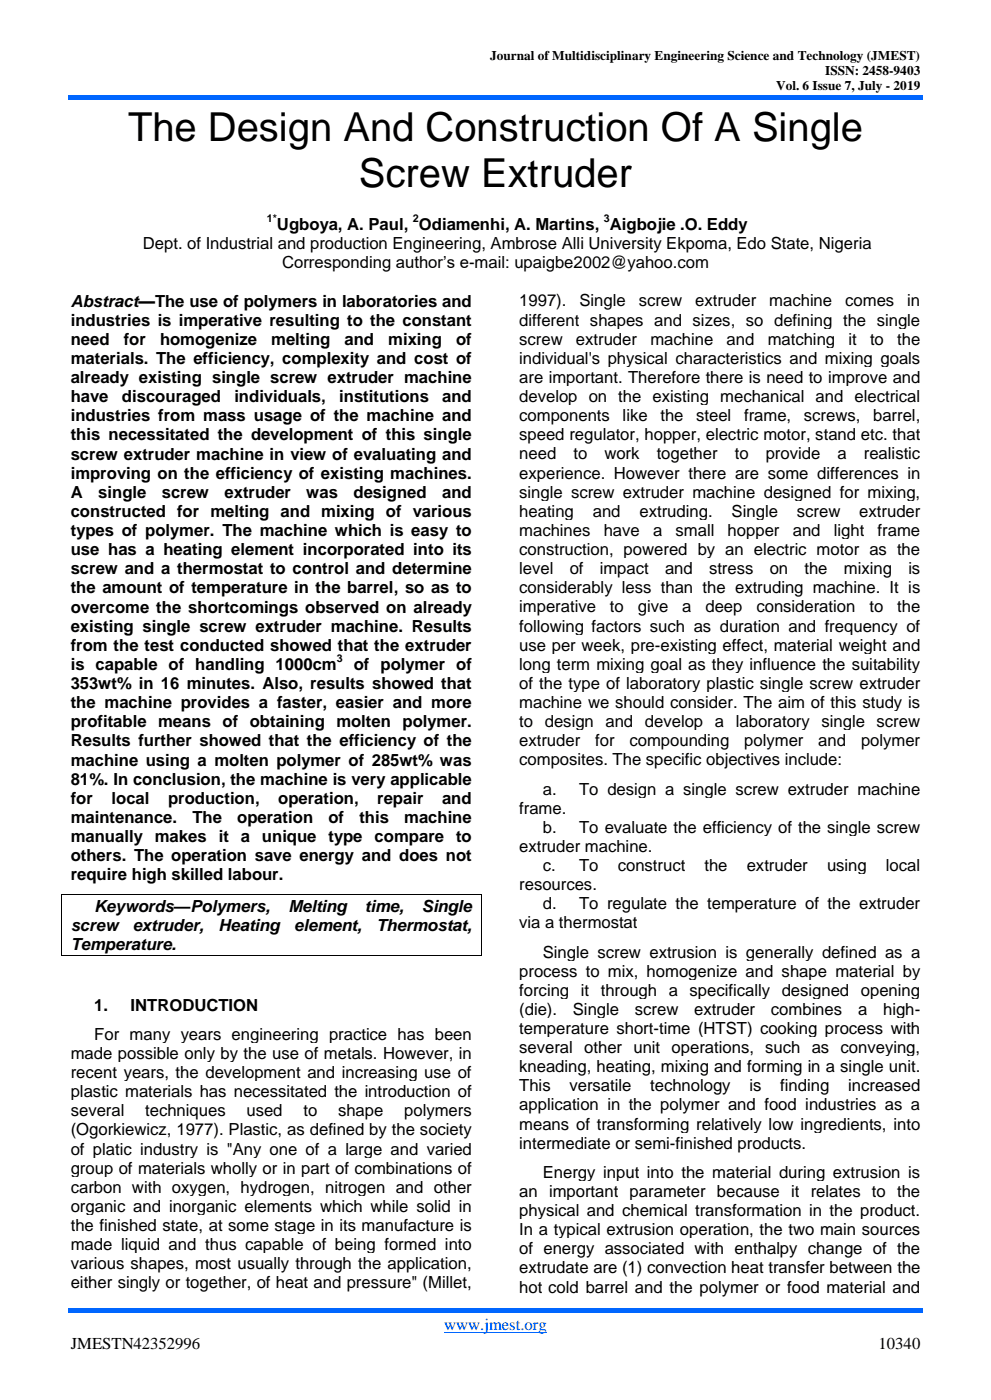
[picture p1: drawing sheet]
<svg xmlns="http://www.w3.org/2000/svg" width="210mm" height="297mm" viewBox="0 0 210 297" stroke-linecap="round" stroke-linejoin="round" font-family="sans-serif">
<defs><g id="words">
<g font-size="8.5">
<text x="27.1" y="29.9">The Design And Construction Of A Single</text>
<text x="76.1" y="39.7">Screw Extruder</text>
</g>
<g font-size="3.5">
<text x="30.3" y="52.8">Dept. of Industrial and production Engineering, Ambrose Alli University Ekpoma, Edo State, Nigeria</text>
<text x="58.7" y="48.8">Ugboya, A. Paul, Odiamenhi, A. Martins, Aigbojie .O. Eddy</text>
<text x="59.8" y="56.9">Corresponding author’s e-mail: upaigbe2002@yahoo.com</text>
<text x="15" y="65">Abstract—The use of polymers in laboratories and</text>
<text x="110" y="65">1997).</text>
<text x="122.8" y="65">Single</text>
<text x="135.4" y="65">screw</text>
<text x="147.4" y="65">extruder</text>
<text x="163" y="65">machine</text>
<text x="179.1" y="65">comes</text>
<text x="192.3" y="65">in</text>
<text x="15" y="69.1">industries is imperative resulting to the constant</text>
<text x="110" y="69.1">different shapes and sizes, so defining the single</text>
<text x="15" y="73.2">need</text>
<text x="15" y="77.2">materials. The efficiency, complexity and cost of</text>
<text x="26.2" y="73.2">for</text>
<text x="33.9" y="73.2">homogenize</text>
<text x="57.5" y="73.2">melting</text>
<text x="73" y="73.2">and</text>
<text x="82.3" y="73.2">mixing</text>
<text x="96.7" y="73.2">of</text>
<text x="110" y="73.1">screw</text>
<text x="110" y="77.2">individual's physical characteristics and mixing goals</text>
<text x="122.1" y="73.1">extruder</text>
<text x="137.9" y="73.1">machine</text>
<text x="154" y="73.1">and</text>
<text x="162.7" y="73.1">matching</text>
<text x="179.8" y="73.1">it</text>
<text x="184.4" y="73.1">to</text>
<text x="190.2" y="73.1">the</text>
<text x="15" y="81.3">already existing single screw extruder machine</text>
<text x="110" y="81.2">are important. Therefore there is need to improve and</text>
<text x="15" y="85.3">have</text>
<text x="15" y="89.4">industries from mass usage of the machine and</text>
<text x="25.8" y="85.3">discouraged</text>
<text x="49.7" y="85.3">individuals,</text>
<text x="71.9" y="85.3">institutions</text>
<text x="93.7" y="85.3">and</text>
<text x="110" y="85.3">develop on the existing mechanical and electrical</text>
<text x="110" y="89.4">components</text>
<text x="132" y="89.4">like</text>
<text x="140" y="89.4">the</text>
<text x="147.6" y="89.4">steel</text>
<text x="157.7" y="89.4">frame,</text>
<text x="170.4" y="89.4">screws,</text>
<text x="185" y="89.4">barrel,</text>
<text x="15" y="93.4">this necessitated the development of this single</text>
<text x="110" y="93.4">speed regulator, hopper, electric motor, stand etc. that</text>
<text x="15" y="97.5">screw extruder machine in view of evaluating and</text>
<text x="15" y="101.5">improving on the efficiency of existing machines.</text>
<text x="110" y="97.5">need</text>
<text x="110" y="101.5">experience. However there are some differences in</text>
<text x="121.5" y="97.5">to</text>
<text x="128.1" y="97.5">work</text>
<text x="139.2" y="97.5">together</text>
<text x="155.7" y="97.5">to</text>
<text x="162.3" y="97.5">provide</text>
<text x="177.5" y="97.5">a</text>
<text x="183.1" y="97.5">realistic</text>
<text x="15" y="105.6">A</text>
<text x="20.8" y="105.6">single</text>
<text x="34.3" y="105.6">screw</text>
<text x="47.6" y="105.6">extruder</text>
<text x="64.9" y="105.6">was</text>
<text x="74.9" y="105.6">designed</text>
<text x="93.7" y="105.6">and</text>
<text x="110" y="105.6">single screw extruder machine designed for mixing,</text>
<text x="15" y="109.7">constructed for melting and mixing of various</text>
<text x="15" y="113.7">types of polymer. The machine which is easy to</text>
<text x="110" y="109.6">heating</text>
<text x="110" y="113.7">machines</text>
<text x="125.6" y="109.6">and</text>
<text x="128" y="113.7">have</text>
<text x="135.5" y="109.6">extruding.</text>
<text x="138.4" y="113.7">a</text>
<text x="143.2" y="113.7">small</text>
<text x="154.2" y="113.7">hopper</text>
<text x="155.1" y="109.6">Single</text>
<text x="168" y="113.7">and</text>
<text x="168.9" y="109.6">screw</text>
<text x="176.7" y="113.7">light</text>
<text x="182.1" y="109.6">extruder</text>
<text x="186" y="113.7">frame</text>
<text x="15" y="117.8">use has a heating element incorporated into its</text>
<text x="110" y="117.8">construction, powered by an electric motor as the</text>
<text x="15" y="121.8">screw and a thermostat to control and determine</text>
<text x="15" y="125.9">the amount of temperature in the barrel, so as to</text>
<text x="110" y="121.8">level</text>
<text x="110" y="125.9">considerably less than the extruding machine. It is</text>
<text x="120.7" y="121.8">of</text>
<text x="127.1" y="121.8">impact</text>
<text x="141" y="121.8">and</text>
<text x="150.3" y="121.8">stress</text>
<text x="163.1" y="121.8">on</text>
<text x="170.5" y="121.8">the</text>
<text x="178.9" y="121.8">mixing</text>
<text x="192.5" y="121.8">is</text>
<text x="15" y="130">overcome the shortcomings observed on already</text>
<text x="110" y="129.9">imperative</text>
<text x="129.3" y="129.9">to</text>
<text x="135.2" y="129.9">give</text>
<text x="144.6" y="129.9">a</text>
<text x="149.5" y="129.9">deep</text>
<text x="160.3" y="129.9">consideration</text>
<text x="184.3" y="129.9">to</text>
<text x="190.2" y="129.9">the</text>
<text x="15" y="134">existing single screw extruder machine. Results</text>
<text x="110" y="134">following factors such as duration and frequency of</text>
<text x="15" y="138.1">from the test conducted showed that the extruder</text>
<text x="15" y="142.1">is capable of handling 1000cm</text>
<text x="75" y="142.1">of polymer of</text>
<text x="110" y="138">use per week, pre-existing effect, material weight and</text>
<text x="110" y="142.1">long term mixing goal as they influence the suitability</text>
<text x="15" y="146.2">353wt% in 16 minutes. Also, results showed that</text>
<text x="110" y="146.1">of the type of laboratory plastic single screw extruder</text>
<text x="15" y="150.2">the machine provides a faster, easier and more</text>
<text x="15" y="154.3">profitable means of obtaining molten polymer.</text>
<text x="110" y="150.2">machine we should consider. The aim of this study is</text>
<text x="110" y="154.3">to design</text>
<text x="128.3" y="154.3">and</text>
<text x="136.7" y="154.3">develop a laboratory single screw</text>
<text x="15" y="158.3">Results further showed that the efficiency of the</text>
<text x="110" y="158.3">extruder</text>
<text x="126.1" y="158.3">for</text>
<text x="133.4" y="158.3">compounding</text>
<text x="157.8" y="158.3">polymer</text>
<text x="173.4" y="158.3">and</text>
<text x="182.5" y="158.3">polymer</text>
<text x="15" y="162.4">machine using a molten polymer of 285wt% was</text>
<text x="15" y="166.5">81%. In conclusion, the machine is very applicable</text>
<text x="110" y="162.4">composites. The specific objectives include:</text>
<text x="15" y="170.5">for</text>
<text x="23.7" y="170.5">local</text>
<text x="35.6" y="170.5">production,</text>
<text x="59" y="170.5">operation,</text>
<text x="79.9" y="170.5">repair</text>
<text x="93.7" y="170.5">and</text>
<text x="110" y="172.6">frame.</text>
<text x="115" y="168.6">a.</text>
<text x="122.7" y="168.6">To design a single screw extruder machine</text>
<text x="15" y="174.6">maintenance.</text>
<text x="15" y="178.6">manually</text>
<text x="32.8" y="178.6">makes</text>
<text x="40.8" y="174.6">The</text>
<text x="46.4" y="178.6">it</text>
<text x="50.3" y="174.6">operation</text>
<text x="51" y="178.6">a</text>
<text x="55.5" y="178.6">unique</text>
<text x="69.6" y="174.6">of</text>
<text x="69.6" y="178.6">type</text>
<text x="76.2" y="174.6">this</text>
<text x="79.4" y="178.6">compare</text>
<text x="85.7" y="174.6">machine</text>
<text x="96.7" y="178.6">to</text>
<text x="115" y="176.7">b.</text>
<text x="122.7" y="176.7">To evaluate the efficiency of the single screw</text>
<text x="15" y="182.7">others. The operation save energy and does not</text>
<text x="110" y="180.7">extruder machine.</text>
<text x="115" y="184.8">c.</text>
<text x="122.7" y="184.8">To</text>
<text x="130.9" y="184.8">construct</text>
<text x="149.3" y="184.8">the</text>
<text x="158.3" y="184.8">extruder</text>
<text x="175.3" y="184.8">using</text>
<text x="187.8" y="184.8">local</text>
<text x="15" y="186.7">require high skilled labour.</text>
<text x="110" y="188.8">resources.</text>
<text x="15" y="197.5">screw</text>
<text x="20" y="193.5">Keywords—Polymers,</text>
<text x="28.1" y="197.5">extruder,</text>
<text x="46.3" y="197.5">Heating</text>
<text x="61.1" y="193.5">Melting</text>
<text x="62.4" y="197.5">element,</text>
<text x="77.3" y="193.5">time,</text>
<text x="79.8" y="197.5">Thermostat,</text>
<text x="89.4" y="193.5">Single</text>
<text x="110" y="196.9">via a thermostat</text>
<text x="115" y="192.9">d.</text>
<text x="122.7" y="192.9">To regulate the temperature of the extruder</text>
<text x="15" y="201.6">Temperature.</text>
<text x="115" y="203.1">Single screw extrusion is generally defined as a</text>
<text x="110" y="207.2">process to mix, homogenize and shape material by</text>
<text x="20" y="214.4">1.</text>
<text x="27.7" y="214.4">INTRODUCTION</text>
<text x="110" y="211.2">forcing</text>
<text x="110" y="215.3">(die).</text>
<text x="121.4" y="215.3">Single</text>
<text x="123.1" y="211.2">it through a specifically designed opening</text>
<text x="134.6" y="215.3">screw</text>
<text x="147.1" y="215.3">extruder</text>
<text x="163.4" y="215.3">combines</text>
<text x="181.9" y="215.3">a</text>
<text x="187.2" y="215.3">high-</text>
<text x="20" y="220.6">For many years engineering practice has been</text>
<text x="110" y="219.4">temperature short-time (HTST) cooking process with</text>
<text x="15" y="224.6">made possible only by the use of metals. However, in</text>
<text x="110" y="223.4">several other unit operations, such as conveying,</text>
<text x="110" y="227.5">kneading, heating, mixing and forming in a single unit.</text>
<text x="15" y="228.7">recent years, the development and increasing use of</text>
<text x="15" y="232.8">plastic materials has necessitated the introduction of</text>
<text x="110" y="231.5">This</text>
<text x="120.7" y="231.5">versatile</text>
<text x="137.8" y="231.5">technology</text>
<text x="158.8" y="231.5">is</text>
<text x="165.4" y="231.5">finding</text>
<text x="179.8" y="231.5">increased</text>
<text x="15" y="236.8">several</text>
<text x="30.8" y="236.8">techniques</text>
<text x="52.2" y="236.8">used</text>
<text x="64.3" y="236.8">to</text>
<text x="71.6" y="236.8">shape</text>
<text x="85.7" y="236.8">polymers</text>
<text x="110" y="235.6">application in the polymer and food industries as a</text>
<text x="110" y="239.6">means of transforming relatively low ingredients, into</text>
<text x="15" y="240.9">(Ogorkiewicz, 1977). Plastic, as defined by the society</text>
<text x="15" y="244.9">of platic industry is &quot;Any one of a large and varied</text>
<text x="110" y="243.7">intermediate or semi-finished products.</text>
<text x="15" y="249">group of materials wholly or in part of combinations of</text>
<text x="115" y="249.9">Energy input into the material during extrusion is</text>
<text x="15" y="253">carbon with oxygen, hydrogen, nitrogen and other</text>
<text x="15" y="257.1">organic and inorganic elements which while solid in</text>
<text x="110" y="253.9">an important parameter because it relates to the</text>
<text x="110" y="258">physical and chemical transformation in the product.</text>
<text x="15" y="261.2">the finished state, at some stage in its manufacture is</text>
<text x="110" y="262">In a typical extrusion operation, the two main sources</text>
<text x="15" y="265.2">made liquid and thus capable of being formed into</text>
<text x="15" y="269.3">various shapes, most usually through the application,</text>
<text x="110" y="266.1">of energy associated with enthalpy change of the</text>
<text x="15" y="273.3">either singly or together, of heat and pressure&quot; (Millet,</text>
<text x="110" y="270.2">extrudate are (1) convection heat transfer between the</text>
<text x="110" y="274.2">hot cold barrel and the polymer or food material and</text>
<text x="15" y="286.2">JMESTN42352996</text>
<text x="186.2" y="286.2">10340</text>
</g>
<text font-size="3.5" fill="#00f" x="94.1" y="282.2">www.jmest.org</text>
<g font-size="2.8">
<text x="103.9" y="12.6">Journal of Multidisciplinary Engineering Science and Technology (JMEST)</text>
<text x="174.9" y="15.9">ISSN: 2458-9403</text>
<text x="164.5" y="19.1">Vol. 6 Issue 7, July - 2019</text>
</g>
<g font-size="2.3">
<text x="56.5" y="47.1">1*</text>
<text x="87.5" y="47.1">2</text>
<text x="128" y="47.1">3</text>
<text x="71.4" y="140.4">3</text>
</g>
</g></defs>
<path d="M14.5 20.1h181.1v1h-181.1z" fill-rule="evenodd" fill="#06f"/>
<path d="M94.1 282.6h21.8" fill="none" stroke="#00f" stroke-width=".21"/>
<path d="M14.5 277.5h181.1v1.1h-181.1z" fill-rule="evenodd" fill="#06f"/>
<g fill="#000">
<path d="M12.9 189.6h.2v.2h-.2z" fill-rule="evenodd"/>
<path d="M12.9 189.6h.2v.2h-.2z" fill-rule="evenodd"/>
<path d="M102 189.6h.1v.2h-.1z" fill-rule="evenodd"/>
<path d="M102 189.6h.1v.2h-.1z" fill-rule="evenodd"/>
<path d="M12.9 202.7h.2v.2h-.2z" fill-rule="evenodd"/>
<path d="M12.9 202.7h.2v.2h-.2z" fill-rule="evenodd"/>
<path d="M102 202.7h.1v.2h-.1z" fill-rule="evenodd"/>
<path d="M102 202.7h.1v.2h-.1z" fill-rule="evenodd"/>
</g>
<path d="M13 189.8v12.9M13.1 189.7h88.9M102 189.8v12.9M13.1 202.8h88.9" fill="none" stroke="#000" stroke-width=".21"/>
<g fill="#fff">
<path d="M14.5 217.3h86.1v4.1h-86.1z" fill-rule="evenodd"/>
<path d="M14.5 221.4h86.1v4h-86.1z" fill-rule="evenodd"/>
<path d="M14.5 225.4h86.1v4.1h-86.1z" fill-rule="evenodd"/>
<path d="M14.5 229.5h86.1v4.1h-86.1z" fill-rule="evenodd"/>
<path d="M14.5 233.6h86.1v4h-86.1z" fill-rule="evenodd"/>
<path d="M14.5 237.6h86.1v4.1h-86.1z" fill-rule="evenodd"/>
<path d="M14.5 241.7h86.1v4h-86.1z" fill-rule="evenodd"/>
<path d="M14.5 245.7h86.1v4.1h-86.1z" fill-rule="evenodd"/>
<path d="M14.5 249.8h86.1v4.1h-86.1z" fill-rule="evenodd"/>
<path d="M14.5 253.9h86.1v4h-86.1z" fill-rule="evenodd"/>
<path d="M14.5 257.9h86.1v4.1h-86.1z" fill-rule="evenodd"/>
<path d="M14.5 262h86.1v4h-86.1z" fill-rule="evenodd"/>
<path d="M14.5 266h86.1v4.1h-86.1z" fill-rule="evenodd"/>
<path d="M14.5 270.1h86.1v4h-86.1z" fill-rule="evenodd"/>
<path d="M109.5 61.8h86.1v4h-86.1z" fill-rule="evenodd"/>
<path d="M109.5 65.8h86.1v4.1h-86.1z" fill-rule="evenodd"/>
<path d="M109.5 69.9h86.1v4h-86.1z" fill-rule="evenodd"/>
<path d="M109.5 73.9h86.1v4.1h-86.1z" fill-rule="evenodd"/>
<path d="M109.5 78h86.1v4h-86.1z" fill-rule="evenodd"/>
<path d="M109.5 82h86.1v4.1h-86.1z" fill-rule="evenodd"/>
<path d="M109.5 86.1h86.1v4.1h-86.1z" fill-rule="evenodd"/>
<path d="M109.5 90.2h86.1v4h-86.1z" fill-rule="evenodd"/>
<path d="M109.5 94.2h86.1v4.1h-86.1z" fill-rule="evenodd"/>
<path d="M109.5 98.3h86.1v4h-86.1z" fill-rule="evenodd"/>
<path d="M109.5 102.3h86.1v4.1h-86.1z" fill-rule="evenodd"/>
<path d="M109.5 106.4h86.1v4h-86.1z" fill-rule="evenodd"/>
<path d="M109.5 110.4h86.1v4.1h-86.1z" fill-rule="evenodd"/>
<path d="M109.5 114.5h86.1v4h-86.1z" fill-rule="evenodd"/>
<path d="M109.5 118.5h86.1v4.1h-86.1z" fill-rule="evenodd"/>
<path d="M109.5 122.6h86.1v4.1h-86.1z" fill-rule="evenodd"/>
<path d="M109.5 126.7h86.1v4h-86.1z" fill-rule="evenodd"/>
<path d="M109.5 130.7h86.1v4.1h-86.1z" fill-rule="evenodd"/>
<path d="M109.5 134.8h86.1v4h-86.1z" fill-rule="evenodd"/>
<path d="M109.5 138.8h86.1v4.1h-86.1z" fill-rule="evenodd"/>
<path d="M109.5 142.9h86.1v4.1h-86.1z" fill-rule="evenodd"/>
<path d="M109.5 147h86.1v4h-86.1z" fill-rule="evenodd"/>
<path d="M109.5 151h86.1v4.1h-86.1z" fill-rule="evenodd"/>
<path d="M109.5 155.1h86.1v4h-86.1z" fill-rule="evenodd"/>
<path d="M109.5 159.1h86.1v6.2h-86.1z" fill-rule="evenodd"/>
<path d="M109.5 165.3h86.1v4h-86.1z" fill-rule="evenodd"/>
<path d="M109.5 169.3h86.1v4.1h-86.1z" fill-rule="evenodd"/>
<path d="M109.5 173.4h86.1v4.1h-86.1z" fill-rule="evenodd"/>
<path d="M109.5 177.5h86.1v4h-86.1z" fill-rule="evenodd"/>
<path d="M109.5 181.5h86.1v4.1h-86.1z" fill-rule="evenodd"/>
<path d="M109.5 185.6h86.1v4h-86.1z" fill-rule="evenodd"/>
<path d="M109.5 189.6h86.1v4.1h-86.1z" fill-rule="evenodd"/>
<path d="M109.5 193.7h86.1v6.2h-86.1z" fill-rule="evenodd"/>
<path d="M109.5 199.9h86.1v4h-86.1z" fill-rule="evenodd"/>
<path d="M109.5 203.9h86.1v4.1h-86.1z" fill-rule="evenodd"/>
<path d="M109.5 208h86.1v4h-86.1z" fill-rule="evenodd"/>
<path d="M109.5 212h86.1v4.1h-86.1z" fill-rule="evenodd"/>
<path d="M109.5 216.1h86.1v4.1h-86.1z" fill-rule="evenodd"/>
<path d="M109.5 220.2h86.1v4h-86.1z" fill-rule="evenodd"/>
<path d="M109.5 224.2h86.1v4.1h-86.1z" fill-rule="evenodd"/>
<path d="M109.5 228.3h86.1v4h-86.1z" fill-rule="evenodd"/>
<path d="M109.5 232.3h86.1v4.1h-86.1z" fill-rule="evenodd"/>
<path d="M109.5 236.4h86.1v4h-86.1z" fill-rule="evenodd"/>
<path d="M109.5 240.4h86.1v6.2h-86.1z" fill-rule="evenodd"/>
<path d="M109.5 246.6h86.1v4.1h-86.1z" fill-rule="evenodd"/>
<path d="M109.5 250.7h86.1v4h-86.1z" fill-rule="evenodd"/>
<path d="M109.5 254.7h86.1v4.1h-86.1z" fill-rule="evenodd"/>
<path d="M109.5 258.8h86.1v4h-86.1z" fill-rule="evenodd"/>
<path d="M109.5 262.8h86.1v4.1h-86.1z" fill-rule="evenodd"/>
<path d="M109.5 266.9h86.1v4.1h-86.1z" fill-rule="evenodd"/>
<path d="M109.5 271h86.1v4h-86.1z" fill-rule="evenodd"/>
</g>
<use href="#words"/>
</svg>
